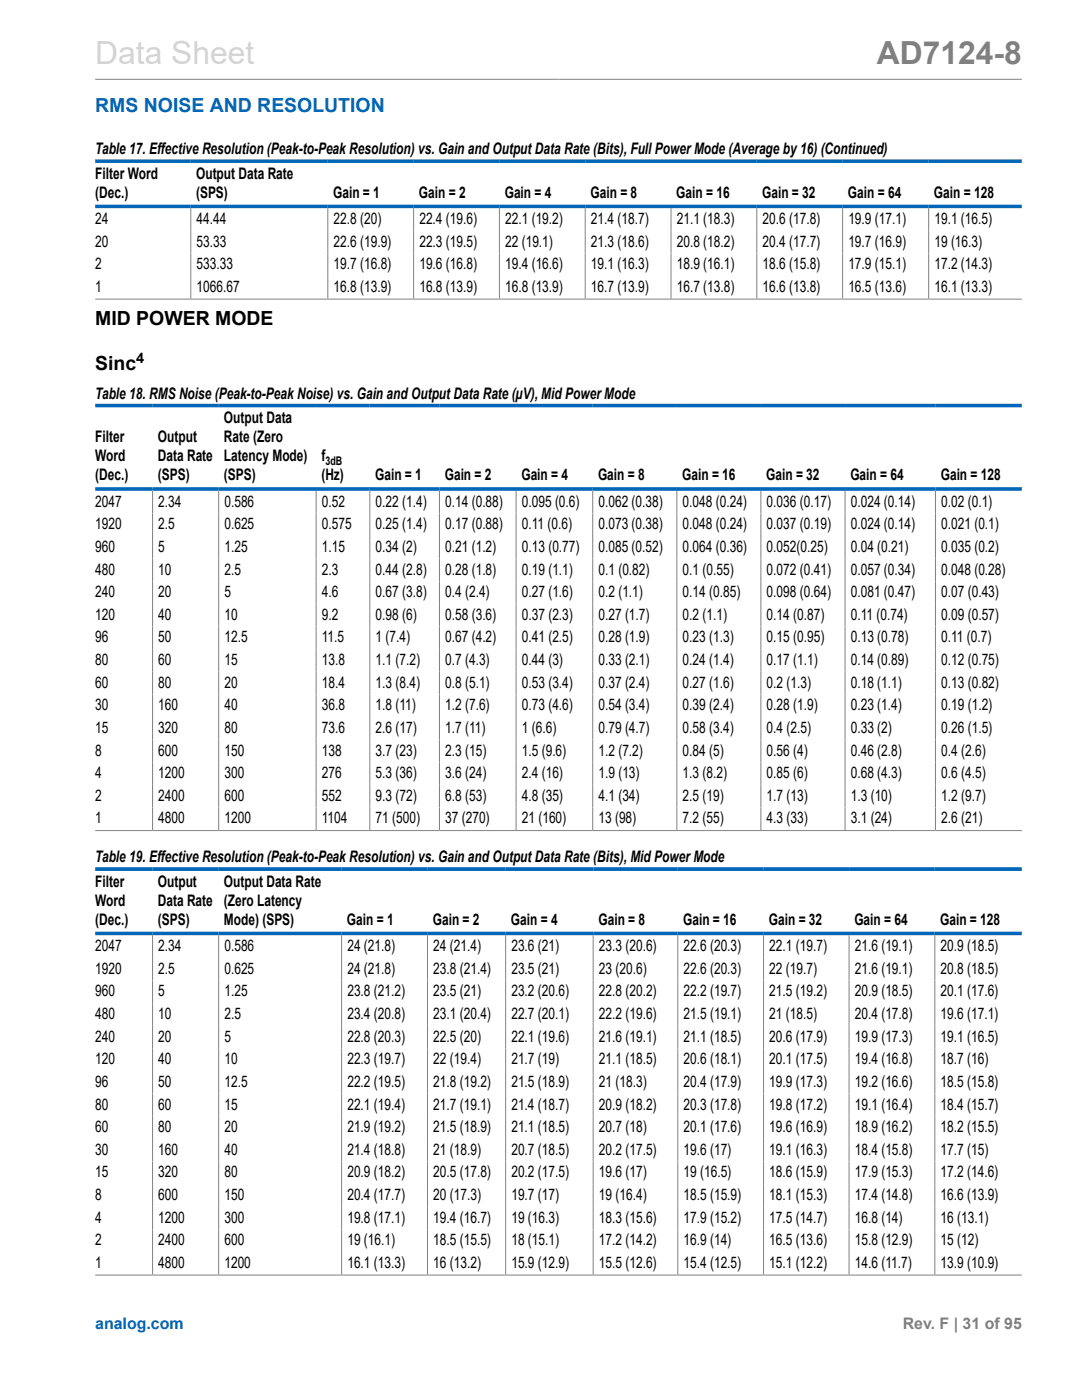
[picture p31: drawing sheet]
<svg xmlns="http://www.w3.org/2000/svg" width="216mm" height="279mm" viewBox="0 0 216 279" stroke-linecap="round" stroke-linejoin="round" font-family="sans-serif">
<defs><g id="words">
<text font-size="6.3" fill="#d3d3d3" x="19" y="12.7">Data Sheet</text>
<text font-size="6.3" fill="#808080" x="175" y="12.7">AD7124-8</text>
<text font-size="3.9" fill="#0067b8" x="19" y="22.3">RMS NOISE AND RESOLUTION</text>
<g font-size="3.9">
<text x="19" y="64.9">MID POWER MODE</text>
<text x="19" y="73.8">Sinc</text>
</g>
<g font-size="3.2">
<text x="19" y="30.8">Table 17. Effective Resolution (Peak-to-Peak Resolution) vs. Gain and Output Data Rate (Bits), Full Power Mode (Average by 16)(Continued)</text>
<text x="19" y="35.7">Filter Word</text>
<text x="39.1" y="35.7">Output Data Rate</text>
<text x="19" y="39.5">(Dec.)</text>
<text x="39.1" y="39.5">(SPS)</text>
<text x="66.5" y="39.5">Gain = 1</text>
<text x="83.6" y="39.5">Gain = 2</text>
<text x="100.7" y="39.5">Gain = 4</text>
<text x="117.8" y="39.5">Gain = 8</text>
<text x="135" y="39.5">Gain = 16</text>
<text x="152.1" y="39.5">Gain = 32</text>
<text x="169.2" y="39.5">Gain = 64</text>
<text x="186.4" y="39.5">Gain = 128</text>
<text x="19" y="44.7">24</text>
<text x="39.2" y="44.7">44.44</text>
<text x="66.6" y="44.7">22.8 (20)</text>
<text x="83.7" y="44.7">22.4 (19.6)</text>
<text x="100.8" y="44.7">22.1 (19.2)</text>
<text x="117.9" y="44.7">21.4 (18.7)</text>
<text x="135" y="44.7">21.1 (18.3)</text>
<text x="152.2" y="44.7">20.6 (17.8)</text>
<text x="169.3" y="44.7">19.9 (17.1)</text>
<text x="186.5" y="44.7">19.1 (16.5)</text>
<text x="19" y="49.2">20</text>
<text x="19" y="53.8">2</text>
<text x="39.2" y="49.2">53.33</text>
<text x="39.2" y="53.8">533.33</text>
<text x="66.6" y="49.2">22.6 (19.9)</text>
<text x="66.6" y="53.8">19.7 (16.8)</text>
<text x="83.7" y="49.2">22.3 (19.5)</text>
<text x="83.7" y="53.8">19.6 (16.8)</text>
<text x="100.8" y="49.2">22 (19.1)</text>
<text x="100.8" y="53.8">19.4 (16.6)</text>
<text x="117.9" y="49.2">21.3 (18.6)</text>
<text x="117.9" y="53.8">19.1 (16.3)</text>
<text x="135" y="49.2">20.8 (18.2)</text>
<text x="135" y="53.8">18.9 (16.1)</text>
<text x="152.2" y="49.2">20.4 (17.7)</text>
<text x="152.2" y="53.8">18.6 (15.8)</text>
<text x="169.3" y="49.2">19.7 (16.9)</text>
<text x="169.3" y="53.8">17.9 (15.1)</text>
<text x="186.5" y="49.2">19 (16.3)</text>
<text x="186.5" y="53.8">17.2 (14.3)</text>
<text x="19" y="58.3">1</text>
<text x="39.2" y="58.3">1066.67</text>
<text x="66.6" y="58.3">16.8 (13.9)</text>
<text x="83.7" y="58.3">16.8 (13.9)</text>
<text x="100.8" y="58.3">16.8 (13.9)</text>
<text x="117.9" y="58.3">16.7 (13.9)</text>
<text x="135" y="58.3">16.7 (13.8)</text>
<text x="152.2" y="58.3">16.6 (13.8)</text>
<text x="169.3" y="58.3">16.5 (13.6)</text>
<text x="186.5" y="58.3">16.1 (13.3)</text>
<text x="19" y="79.6">Table 18. RMS Noise (Peak-to-Peak Noise) vs. Gain and Output Data Rate (µV), Mid Power Mode</text>
<text x="19" y="88.3">Filter</text>
<text x="31.5" y="88.3">Output</text>
<text x="44.7" y="84.5">Output Data</text>
<text x="44.7" y="88.3">Rate (Zero</text>
<text x="19" y="92.1">Word</text>
<text x="19" y="95.9">(Dec.)</text>
<text x="31.5" y="92.1">Data Rate Latency Mode)</text>
<text x="31.5" y="95.9">(SPS)</text>
<text x="44.7" y="95.9">(SPS)</text>
<text x="64.1" y="95.9">(Hz)</text>
<text x="64.1" y="92.1">f</text>
<text x="74.9" y="95.9">Gain = 1</text>
<text x="88.7" y="95.9">Gain = 2</text>
<text x="104" y="95.9">Gain = 4</text>
<text x="119.3" y="95.9">Gain = 8</text>
<text x="136.1" y="95.9">Gain = 16</text>
<text x="152.9" y="95.9">Gain = 32</text>
<text x="169.7" y="95.9">Gain = 64</text>
<text x="187.7" y="95.9">Gain = 128</text>
<text x="19" y="101.1">2047</text>
<text x="31.6" y="101.1">2.34</text>
<text x="44.8" y="101.1">0.586</text>
<text x="64.2" y="101.1">0.52</text>
<text x="74.9" y="101.1">0.22 (1.4)</text>
<text x="88.8" y="101.1">0.14 (0.88)</text>
<text x="104.1" y="101.1">0.095 (0.6)</text>
<text x="119.4" y="101.1">0.062 (0.38)</text>
<text x="136.2" y="101.1">0.048 (0.24)</text>
<text x="153" y="101.1">0.036 (0.17)</text>
<text x="169.8" y="101.1">0.024 (0.14)</text>
<text x="187.8" y="101.1">0.02 (0.1)</text>
<text x="19" y="105.6">1920</text>
<text x="31.6" y="105.6">2.5</text>
<text x="44.8" y="105.6">0.625</text>
<text x="64.2" y="105.6">0.575</text>
<text x="74.9" y="105.6">0.25 (1.4)</text>
<text x="88.8" y="105.6">0.17 (0.88)</text>
<text x="104.1" y="105.6">0.11 (0.6)</text>
<text x="119.4" y="105.6">0.073 (0.38)</text>
<text x="136.2" y="105.6">0.048 (0.24)</text>
<text x="153" y="105.6">0.037 (0.19)</text>
<text x="169.8" y="105.6">0.024 (0.14)</text>
<text x="187.8" y="105.6">0.021 (0.1)</text>
<text x="19" y="110.1">960</text>
<text x="31.6" y="110.1">5</text>
<text x="44.8" y="110.1">1.25</text>
<text x="64.2" y="110.1">1.15</text>
<text x="74.9" y="110.1">0.34 (2)</text>
<text x="88.8" y="110.1">0.21 (1.2)</text>
<text x="104.1" y="110.1">0.13 (0.77)</text>
<text x="119.4" y="110.1">0.085 (0.52)</text>
<text x="136.2" y="110.1">0.064 (0.36)</text>
<text x="153" y="110.1">0.052(0.25)</text>
<text x="169.8" y="110.1">0.04 (0.21)</text>
<text x="187.8" y="110.1">0.035 (0.2)</text>
<text x="19" y="114.7">480</text>
<text x="19" y="119.2">240</text>
<text x="31.6" y="114.7">10</text>
<text x="31.6" y="119.2">20</text>
<text x="44.8" y="114.7">2.5</text>
<text x="44.8" y="119.2">5</text>
<text x="64.2" y="114.7">2.3</text>
<text x="64.2" y="119.2">4.6</text>
<text x="74.9" y="114.7">0.44 (2.8)</text>
<text x="74.9" y="119.2">0.67 (3.8)</text>
<text x="88.8" y="114.7">0.28 (1.8)</text>
<text x="88.8" y="119.2">0.4 (2.4)</text>
<text x="104.1" y="114.7">0.19 (1.1)</text>
<text x="104.1" y="119.2">0.27 (1.6)</text>
<text x="119.4" y="114.7">0.1 (0.82)</text>
<text x="119.4" y="119.2">0.2 (1.1)</text>
<text x="136.2" y="114.7">0.1 (0.55)</text>
<text x="136.2" y="119.2">0.14 (0.85)</text>
<text x="153" y="114.7">0.072 (0.41)</text>
<text x="153" y="119.2">0.098 (0.64)</text>
<text x="169.8" y="114.7">0.057 (0.34)</text>
<text x="169.8" y="119.2">0.081 (0.47)</text>
<text x="187.8" y="114.7">0.048 (0.28)</text>
<text x="187.8" y="119.2">0.07 (0.43)</text>
<text x="19" y="123.7">120</text>
<text x="31.6" y="123.7">40</text>
<text x="44.8" y="123.7">10</text>
<text x="64.2" y="123.7">9.2</text>
<text x="74.9" y="123.7">0.98 (6)</text>
<text x="88.8" y="123.7">0.58 (3.6)</text>
<text x="104.1" y="123.7">0.37 (2.3)</text>
<text x="119.4" y="123.7">0.27 (1.7)</text>
<text x="136.2" y="123.7">0.2 (1.1)</text>
<text x="153" y="123.7">0.14 (0.87)</text>
<text x="169.8" y="123.7">0.11 (0.74)</text>
<text x="187.8" y="123.7">0.09 (0.57)</text>
<text x="19" y="128.2">96</text>
<text x="31.6" y="128.2">50</text>
<text x="44.8" y="128.2">12.5</text>
<text x="64.2" y="128.2">11.5</text>
<text x="74.9" y="128.2">1 (7.4)</text>
<text x="88.8" y="128.2">0.67 (4.2)</text>
<text x="104.1" y="128.2">0.41 (2.5)</text>
<text x="119.4" y="128.2">0.28 (1.9)</text>
<text x="136.2" y="128.2">0.23 (1.3)</text>
<text x="153" y="128.2">0.15 (0.95)</text>
<text x="169.8" y="128.2">0.13 (0.78)</text>
<text x="187.8" y="128.2">0.11 (0.7)</text>
<text x="19" y="132.7">80</text>
<text x="19" y="137.2">60</text>
<text x="31.6" y="132.7">60</text>
<text x="31.6" y="137.2">80</text>
<text x="44.8" y="132.7">15</text>
<text x="44.8" y="137.2">20</text>
<text x="64.2" y="132.7">13.8</text>
<text x="64.2" y="137.2">18.4</text>
<text x="74.9" y="132.7">1.1 (7.2)</text>
<text x="74.9" y="137.2">1.3 (8.4)</text>
<text x="88.8" y="132.7">0.7 (4.3)</text>
<text x="88.8" y="137.2">0.8 (5.1)</text>
<text x="104.1" y="132.7">0.44 (3)</text>
<text x="104.1" y="137.2">0.53 (3.4)</text>
<text x="119.4" y="132.7">0.33 (2.1)</text>
<text x="119.4" y="137.2">0.37 (2.4)</text>
<text x="136.2" y="132.7">0.24 (1.4)</text>
<text x="136.2" y="137.2">0.27 (1.6)</text>
<text x="153" y="132.7">0.17 (1.1)</text>
<text x="153" y="137.2">0.2 (1.3)</text>
<text x="169.8" y="132.7">0.14 (0.89)</text>
<text x="169.8" y="137.2">0.18 (1.1)</text>
<text x="187.8" y="132.7">0.12 (0.75)</text>
<text x="187.8" y="137.2">0.13 (0.82)</text>
<text x="19" y="141.8">30</text>
<text x="31.6" y="141.8">160</text>
<text x="44.8" y="141.8">40</text>
<text x="64.2" y="141.8">36.8</text>
<text x="74.9" y="141.8">1.8 (11)</text>
<text x="88.8" y="141.8">1.2 (7.6)</text>
<text x="104.1" y="141.8">0.73 (4.6)</text>
<text x="119.4" y="141.8">0.54 (3.4)</text>
<text x="136.2" y="141.8">0.39 (2.4)</text>
<text x="153" y="141.8">0.28 (1.9)</text>
<text x="169.8" y="141.8">0.23 (1.4)</text>
<text x="187.8" y="141.8">0.19 (1.2)</text>
<text x="19" y="146.3">15</text>
<text x="31.6" y="146.3">320</text>
<text x="44.8" y="146.3">80</text>
<text x="64.2" y="146.3">73.6</text>
<text x="74.9" y="146.3">2.6 (17)</text>
<text x="88.8" y="146.3">1.7 (11)</text>
<text x="104.1" y="146.3">1 (6.6)</text>
<text x="119.4" y="146.3">0.79 (4.7)</text>
<text x="136.2" y="146.3">0.58 (3.4)</text>
<text x="153" y="146.3">0.4 (2.5)</text>
<text x="169.8" y="146.3">0.33 (2)</text>
<text x="187.8" y="146.3">0.26 (1.5)</text>
<text x="19" y="150.8">8</text>
<text x="19" y="155.3">4</text>
<text x="31.6" y="150.8">600</text>
<text x="31.6" y="155.3">1200</text>
<text x="44.8" y="150.8">150</text>
<text x="44.8" y="155.3">300</text>
<text x="64.2" y="150.8">138</text>
<text x="64.2" y="155.3">276</text>
<text x="74.9" y="150.8">3.7 (23)</text>
<text x="74.9" y="155.3">5.3 (36)</text>
<text x="88.8" y="150.8">2.3 (15)</text>
<text x="88.8" y="155.3">3.6 (24)</text>
<text x="104.1" y="150.8">1.5 (9.6)</text>
<text x="104.1" y="155.3">2.4 (16)</text>
<text x="119.4" y="150.8">1.2 (7.2)</text>
<text x="119.4" y="155.3">1.9 (13)</text>
<text x="136.2" y="150.8">0.84 (5)</text>
<text x="136.2" y="155.3">1.3 (8.2)</text>
<text x="153" y="150.8">0.56 (4)</text>
<text x="153" y="155.3">0.85 (6)</text>
<text x="169.8" y="150.8">0.46 (2.8)</text>
<text x="169.8" y="155.3">0.68 (4.3)</text>
<text x="187.8" y="150.8">0.4 (2.6)</text>
<text x="187.8" y="155.3">0.6 (4.5)</text>
<text x="19" y="159.8">2</text>
<text x="31.6" y="159.8">2400</text>
<text x="44.8" y="159.8">600</text>
<text x="64.2" y="159.8">552</text>
<text x="74.9" y="159.8">9.3 (72)</text>
<text x="88.8" y="159.8">6.8 (53)</text>
<text x="104.1" y="159.8">4.8 (35)</text>
<text x="119.4" y="159.8">4.1 (34)</text>
<text x="136.2" y="159.8">2.5 (19)</text>
<text x="153" y="159.8">1.7 (13)</text>
<text x="169.8" y="159.8">1.3 (10)</text>
<text x="187.8" y="159.8">1.2 (9.7)</text>
<text x="19" y="164.3">1</text>
<text x="31.6" y="164.3">4800</text>
<text x="44.8" y="164.3">1200</text>
<text x="64.2" y="164.3">1104</text>
<text x="74.9" y="164.3">71 (500)</text>
<text x="88.8" y="164.3">37 (270)</text>
<text x="104.1" y="164.3">21 (160)</text>
<text x="119.4" y="164.3">13 (98)</text>
<text x="136.2" y="164.3">7.2 (55)</text>
<text x="153" y="164.3">4.3 (33)</text>
<text x="169.8" y="164.3">3.1 (24)</text>
<text x="187.8" y="164.3">2.6 (21)</text>
<text x="19" y="172.1">Table 19. Effective Resolution (Peak-to-Peak Resolution) vs. Gain and Output Data Rate (Bits), Mid Power Mode</text>
<text x="19" y="177">Filter</text>
<text x="31.5" y="177">Output</text>
<text x="44.7" y="177">Output Data Rate</text>
<text x="19" y="180.8">Word</text>
<text x="19" y="184.6">(Dec.)</text>
<text x="31.5" y="180.8">Data Rate (Zero Latency</text>
<text x="31.5" y="184.6">(SPS)</text>
<text x="44.7" y="184.6">Mode) (SPS)</text>
<text x="69.2" y="184.6">Gain = 1</text>
<text x="86.4" y="184.6">Gain = 2</text>
<text x="102" y="184.6">Gain = 4</text>
<text x="119.4" y="184.6">Gain = 8</text>
<text x="136.3" y="184.6">Gain = 16</text>
<text x="153.4" y="184.6">Gain = 32</text>
<text x="170.5" y="184.6">Gain = 64</text>
<text x="187.6" y="184.6">Gain = 128</text>
<text x="19" y="189.8">2047</text>
<text x="31.6" y="189.8">2.34</text>
<text x="44.8" y="189.8">0.586</text>
<text x="69.3" y="189.8">24 (21.8)</text>
<text x="86.5" y="189.8">24 (21.4)</text>
<text x="102" y="189.8">23.6 (21)</text>
<text x="119.5" y="189.8">23.3 (20.6)</text>
<text x="136.4" y="189.8">22.6 (20.3)</text>
<text x="153.5" y="189.8">22.1 (19.7)</text>
<text x="170.6" y="189.8">21.6 (19.1)</text>
<text x="187.7" y="189.8">20.9 (18.5)</text>
<text x="19" y="194.3">1920</text>
<text x="31.6" y="194.3">2.5</text>
<text x="44.8" y="194.3">0.625</text>
<text x="69.3" y="194.3">24 (21.8)</text>
<text x="86.5" y="194.3">23.8 (21.4)</text>
<text x="102" y="194.3">23.5 (21)</text>
<text x="119.5" y="194.3">23 (20.6)</text>
<text x="136.4" y="194.3">22.6 (20.3)</text>
<text x="153.5" y="194.3">22 (19.7)</text>
<text x="170.6" y="194.3">21.6 (19.1)</text>
<text x="187.7" y="194.3">20.8 (18.5)</text>
<text x="19" y="198.8">960</text>
<text x="19" y="203.4">480</text>
<text x="31.6" y="198.8">5</text>
<text x="31.6" y="203.4">10</text>
<text x="44.8" y="198.8">1.25</text>
<text x="44.8" y="203.4">2.5</text>
<text x="69.3" y="198.8">23.8 (21.2)</text>
<text x="69.3" y="203.4">23.4 (20.8)</text>
<text x="86.5" y="198.8">23.5 (21)</text>
<text x="86.5" y="203.4">23.1 (20.4)</text>
<text x="102" y="198.8">23.2 (20.6)</text>
<text x="102" y="203.4">22.7 (20.1)</text>
<text x="119.5" y="198.8">22.8 (20.2)</text>
<text x="119.5" y="203.4">22.2 (19.6)</text>
<text x="136.4" y="198.8">22.2 (19.7)</text>
<text x="136.4" y="203.4">21.5 (19.1)</text>
<text x="153.5" y="198.8">21.5 (19.2)</text>
<text x="153.5" y="203.4">21 (18.5)</text>
<text x="170.6" y="198.8">20.9 (18.5)</text>
<text x="170.6" y="203.4">20.4 (17.8)</text>
<text x="187.7" y="198.8">20.1 (17.6)</text>
<text x="187.7" y="203.4">19.6 (17.1)</text>
<text x="19" y="207.9">240</text>
<text x="31.6" y="207.9">20</text>
<text x="44.8" y="207.9">5</text>
<text x="69.3" y="207.9">22.8 (20.3)</text>
<text x="86.5" y="207.9">22.5 (20)</text>
<text x="102" y="207.9">22.1 (19.6)</text>
<text x="119.5" y="207.9">21.6 (19.1)</text>
<text x="136.4" y="207.9">21.1 (18.5)</text>
<text x="153.5" y="207.9">20.6 (17.9)</text>
<text x="170.6" y="207.9">19.9 (17.3)</text>
<text x="187.7" y="207.9">19.1 (16.5)</text>
<text x="19" y="212.4">120</text>
<text x="31.6" y="212.4">40</text>
<text x="44.8" y="212.4">10</text>
<text x="69.3" y="212.4">22.3 (19.7)</text>
<text x="86.5" y="212.4">22 (19.4)</text>
<text x="102" y="212.4">21.7 (19)</text>
<text x="119.5" y="212.4">21.1 (18.5)</text>
<text x="136.4" y="212.4">20.6 (18.1)</text>
<text x="153.5" y="212.4">20.1 (17.5)</text>
<text x="170.6" y="212.4">19.4 (16.8)</text>
<text x="187.7" y="212.4">18.7 (16)</text>
<text x="19" y="216.9">96</text>
<text x="19" y="221.4">80</text>
<text x="31.6" y="216.9">50</text>
<text x="31.6" y="221.4">60</text>
<text x="44.8" y="216.9">12.5</text>
<text x="44.8" y="221.4">15</text>
<text x="69.3" y="216.9">22.2 (19.5)</text>
<text x="69.3" y="221.4">22.1 (19.4)</text>
<text x="86.5" y="216.9">21.8 (19.2)</text>
<text x="86.5" y="221.4">21.7 (19.1)</text>
<text x="102" y="216.9">21.5 (18.9)</text>
<text x="102" y="221.4">21.4 (18.7)</text>
<text x="119.5" y="216.9">21 (18.3)</text>
<text x="119.5" y="221.4">20.9 (18.2)</text>
<text x="136.4" y="216.9">20.4 (17.9)</text>
<text x="136.4" y="221.4">20.3 (17.8)</text>
<text x="153.5" y="216.9">19.9 (17.3)</text>
<text x="153.5" y="221.4">19.8 (17.2)</text>
<text x="170.6" y="216.9">19.2 (16.6)</text>
<text x="170.6" y="221.4">19.1 (16.4)</text>
<text x="187.7" y="216.9">18.5 (15.8)</text>
<text x="187.7" y="221.4">18.4 (15.7)</text>
<text x="19" y="225.9">60</text>
<text x="31.6" y="225.9">80</text>
<text x="44.8" y="225.9">20</text>
<text x="69.3" y="225.9">21.9 (19.2)</text>
<text x="86.5" y="225.9">21.5 (18.9)</text>
<text x="102" y="225.9">21.1 (18.5)</text>
<text x="119.5" y="225.9">20.7 (18)</text>
<text x="136.4" y="225.9">20.1 (17.6)</text>
<text x="153.5" y="225.9">19.6 (16.9)</text>
<text x="170.6" y="225.9">18.9 (16.2)</text>
<text x="187.7" y="225.9">18.2 (15.5)</text>
<text x="19" y="230.5">30</text>
<text x="31.6" y="230.5">160</text>
<text x="44.8" y="230.5">40</text>
<text x="69.3" y="230.5">21.4 (18.8)</text>
<text x="86.5" y="230.5">21 (18.9)</text>
<text x="102" y="230.5">20.7 (18.5)</text>
<text x="119.5" y="230.5">20.2 (17.5)</text>
<text x="136.4" y="230.5">19.6 (17)</text>
<text x="153.5" y="230.5">19.1 (16.3)</text>
<text x="170.6" y="230.5">18.4 (15.8)</text>
<text x="187.7" y="230.5">17.7 (15)</text>
<text x="19" y="235">15</text>
<text x="19" y="239.5">8</text>
<text x="31.6" y="235">320</text>
<text x="31.6" y="239.5">600</text>
<text x="44.8" y="235">80</text>
<text x="44.8" y="239.5">150</text>
<text x="69.3" y="235">20.9 (18.2)</text>
<text x="69.3" y="239.5">20.4 (17.7)</text>
<text x="86.5" y="235">20.5 (17.8)</text>
<text x="86.5" y="239.5">20 (17.3)</text>
<text x="102" y="235">20.2 (17.5)</text>
<text x="102" y="239.5">19.7 (17)</text>
<text x="119.5" y="235">19.6 (17)</text>
<text x="119.5" y="239.5">19 (16.4)</text>
<text x="136.4" y="235">19 (16.5)</text>
<text x="136.4" y="239.5">18.5 (15.9)</text>
<text x="153.5" y="235">18.6 (15.9)</text>
<text x="153.5" y="239.5">18.1 (15.3)</text>
<text x="170.6" y="235">17.9 (15.3)</text>
<text x="170.6" y="239.5">17.4 (14.8)</text>
<text x="187.7" y="235">17.2 (14.6)</text>
<text x="187.7" y="239.5">16.6 (13.9)</text>
<text x="19" y="244">4</text>
<text x="31.6" y="244">1200</text>
<text x="44.8" y="244">300</text>
<text x="69.3" y="244">19.8 (17.1)</text>
<text x="86.5" y="244">19.4 (16.7)</text>
<text x="102" y="244">19 (16.3)</text>
<text x="119.5" y="244">18.3 (15.6)</text>
<text x="136.4" y="244">17.9 (15.2)</text>
<text x="153.5" y="244">17.5 (14.7)</text>
<text x="170.6" y="244">16.8 (14)</text>
<text x="187.7" y="244">16 (13.1)</text>
<text x="19" y="248.5">2</text>
<text x="31.6" y="248.5">2400</text>
<text x="44.8" y="248.5">600</text>
<text x="69.3" y="248.5">19 (16.1)</text>
<text x="86.5" y="248.5">18.5 (15.5)</text>
<text x="102" y="248.5">18 (15.1)</text>
<text x="119.5" y="248.5">17.2 (14.2)</text>
<text x="136.4" y="248.5">16.9 (14)</text>
<text x="153.5" y="248.5">16.5 (13.6)</text>
<text x="170.6" y="248.5">15.8 (12.9)</text>
<text x="187.7" y="248.5">15 (12)</text>
<text x="19" y="253">1</text>
<text x="31.6" y="253">4800</text>
<text x="44.8" y="253">1200</text>
<text x="69.3" y="253">16.1 (13.3)</text>
<text x="86.5" y="253">16 (13.2)</text>
<text x="102" y="253">15.9 (12.9)</text>
<text x="119.5" y="253">15.5 (12.6)</text>
<text x="136.4" y="253">15.4 (12.5)</text>
<text x="153.5" y="253">15.1 (12.2)</text>
<text x="170.6" y="253">14.6 (11.7)</text>
<text x="187.7" y="253">13.9 (10.9)</text>
</g>
<text font-size="3.2" fill="#0067b8" x="19" y="265.3">analog.com</text>
<text font-size="3.2" fill="#808080" x="180.1" y="265.3">Rev. F | 31 of 95</text>
<text font-size="2.9" x="27.2" y="72.5">4</text>
<text font-size="2.4" x="64.9" y="92.7">3dB</text>
</g></defs>
<g fill="none" stroke="#808080" stroke-width=".2">
<path d="M19 15.8h184.9M19 59.7h184.9M38.1 41.5v18.1M65.4 41.5v18.1M82.5 41.5v18.1M99.7 41.5v18.1M116.8 41.5v18.1M133.9 41.5v18.1M151 41.5v18.1M168.1 41.5v18.1M185.3 41.5v18.1M30.4 97.9v67.8"/>
<path d="M43.6 97.9v67.8M63.1 97.9v67.8M73.8 97.9v67.8M87.7 97.9v67.8M103 97.9v67.8M118.3 97.9v67.8M135.1 97.9v67.8M151.8 97.9v67.8M168.6 97.9v67.8M186.7 97.9v67.8M19 165.8h184.9M30.4 186.6v67.8"/>
<path d="M43.6 186.6v67.8M68.2 186.6v67.8M85.3 186.6v67.8M100.9 186.6v67.8M118.4 186.6v67.8M135.2 186.6v67.8M152.4 186.6v67.8M169.4 186.6v67.8M186.5 186.6v67.8M19 254.5h184.9"/>
</g>
<path d="M19 32.2h184.9M19 41.2h184.9M19 80.9h184.9M19 97.6h184.9M19 173.5h184.9M19 186.3h184.9" fill="none" stroke="#0067b8" stroke-width=".71"/>
<use href="#words"/>
</svg>
